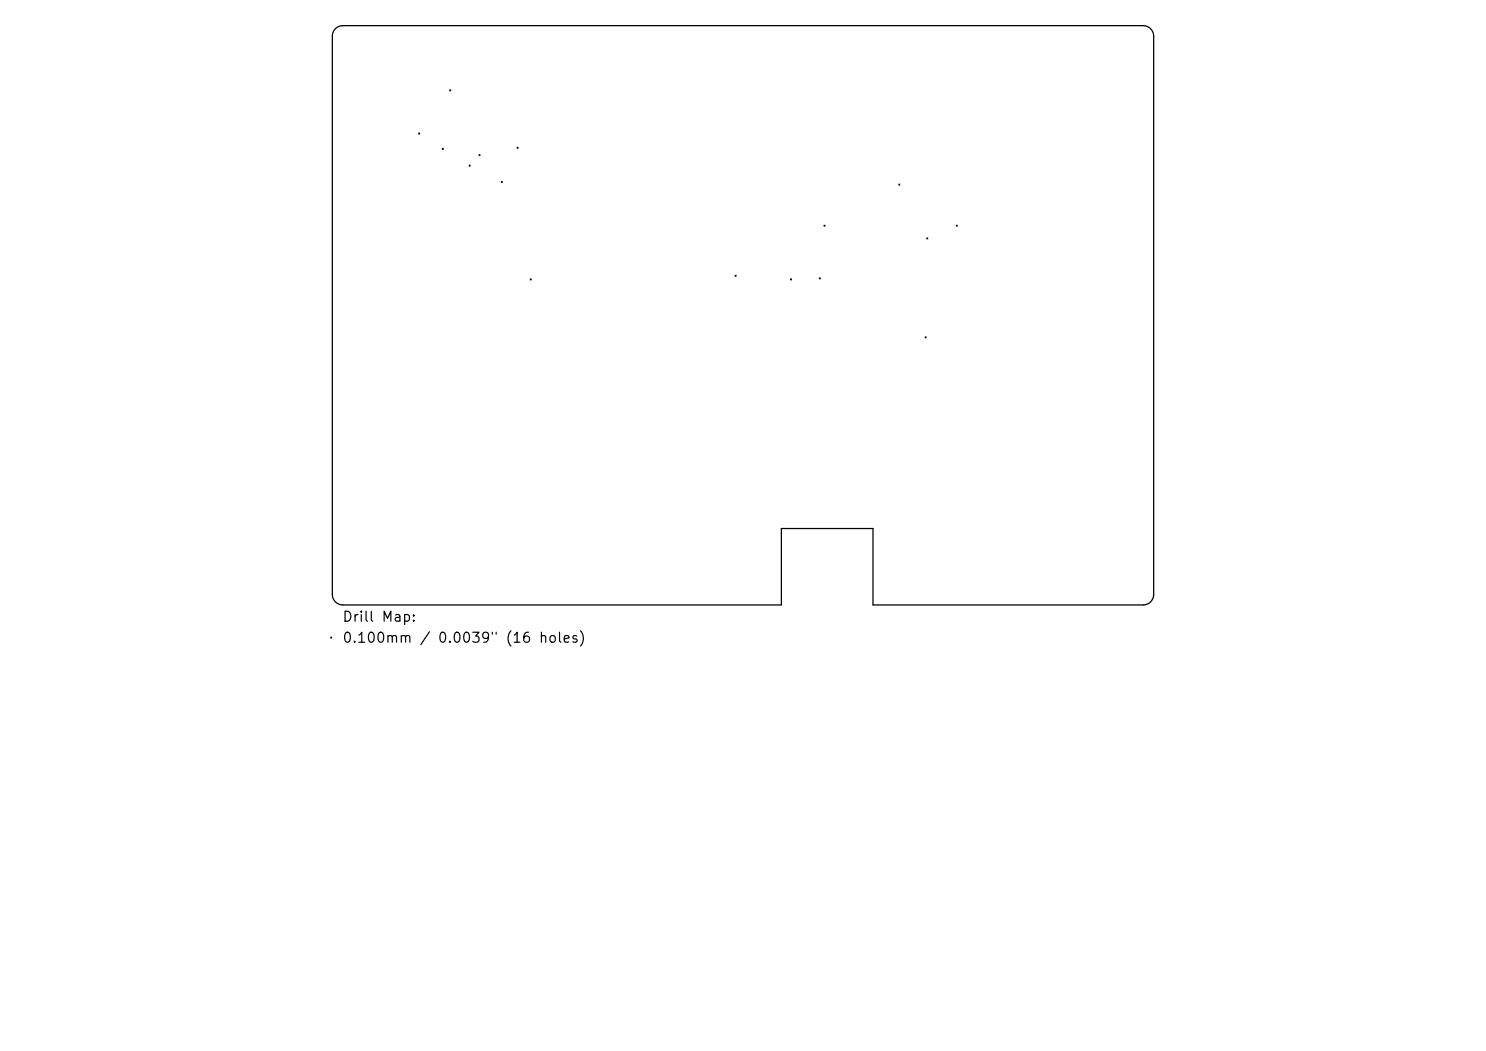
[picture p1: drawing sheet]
<svg xmlns="http://www.w3.org/2000/svg" width="297mm" height="210mm" viewBox="0 0 297 210" stroke-linecap="round" stroke-linejoin="round" font-family="sans-serif">
<defs><g id="words">
<g font-size="2">
<text x="68.3" y="124.7">Drill Map:</text>
<text x="68.3" y="128.9">0.100mm / 0.0039&quot; (16 holes)</text>
</g>
</g></defs>
<path d="M67 5.7l.6-.4 .9-.2h160a2.1 2.1 0 0 1 2.1 2.1v111.6a2.1 2.1 0 0 1-2.1 2.1h-54v-15.3h-18.3v15.3h-87.7a2.1 2.1 0 0 1-2.1-2.1v-111.6l.2-.9z" fill="none" stroke="#000" stroke-width=".25"/>
<g fill="none" stroke="#000" stroke-width=".21">
<path d="M89.9 18l.2 .2M90.1 18l-.2 .2M83.7 26.6l.2 .2M83.9 26.6l-.2 .2M88.4 29.6l.2 .2M88.6 29.6l-.2 .2M93.8 33l.2 .2M94 33l-.2 .2M95.7 30.9l.2 .2M95.9 30.9l-.2 .2M100.2 36.3l.2 .2M100.4 36.3l-.2 .2"/>
<path d="M103.3 29.4l.3 .2M103.6 29.4l-.3 .2M179.6 36.8l.2 .2M179.8 36.8l-.2 .2M106 55.7l.2 .2M106.2 55.7l-.2 .2M146.9 55l.2 .2M147.1 55l-.2 .2M158 55.7l.2 .2M158.2 55.7l-.2 .2M163.7 55.5l.3 .2M164 55.5l-.3 .2"/>
<path d="M164.7 45l.2 .2M164.9 45l-.2 .2M185.2 47.5l.2 .2M185.4 47.5l-.2 .2M191.1 45l.2 .2M191.3 45l-.2 .2M184.9 67.3l.2 .2M185.1 67.3l-.2 .2M66.1 127.3l.2 .2M66.3 127.3l-.2 .2"/>
</g>
<use href="#words"/>
</svg>
